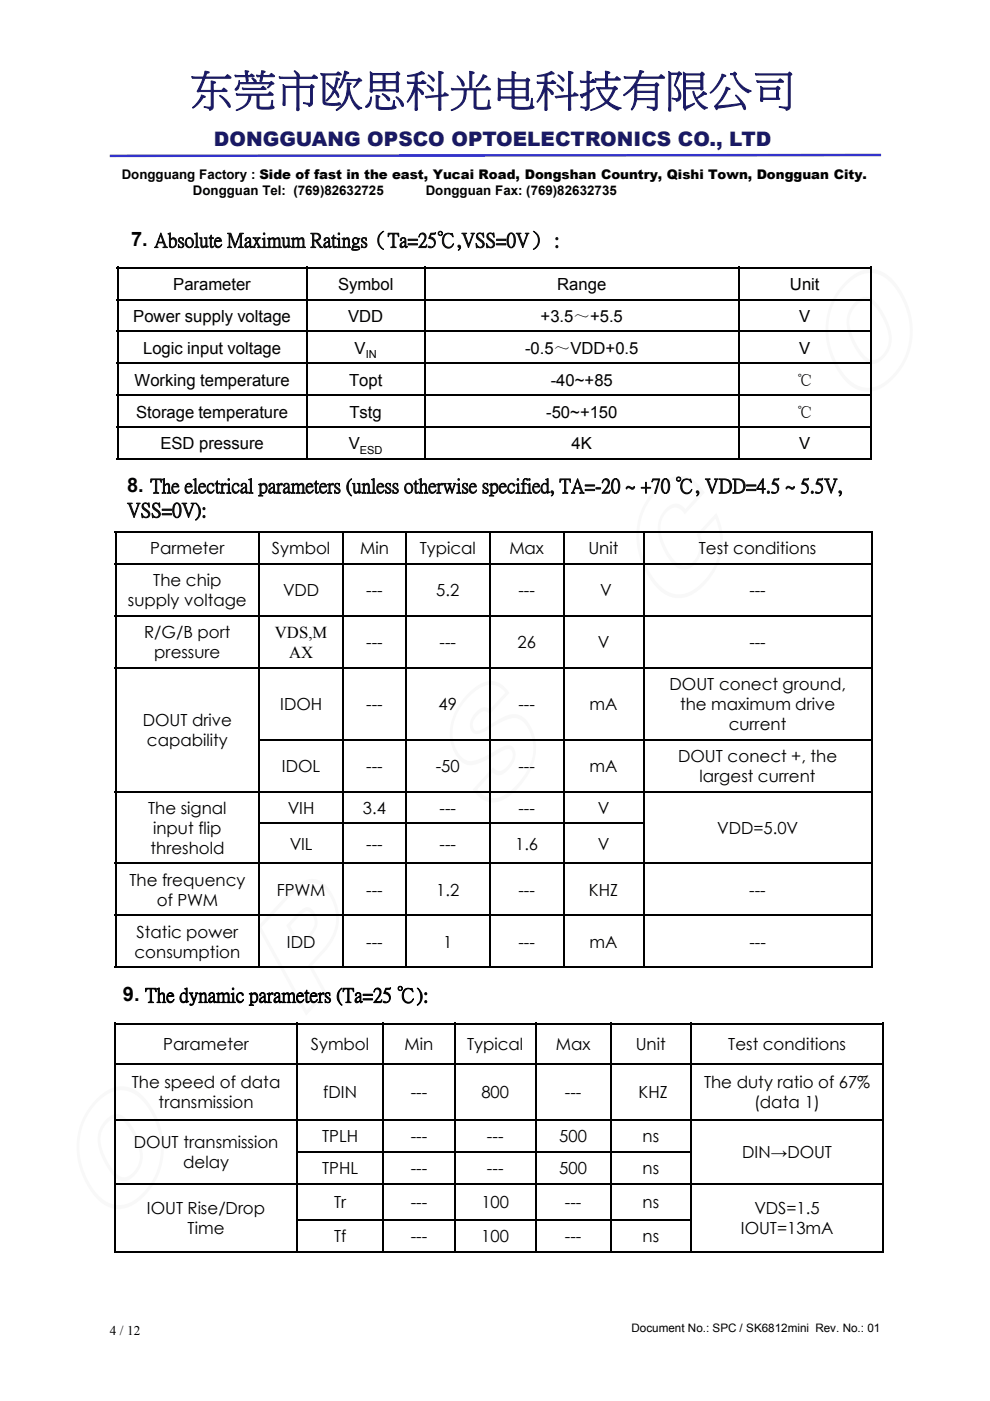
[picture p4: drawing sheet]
<svg xmlns="http://www.w3.org/2000/svg" width="210mm" height="297mm" viewBox="0 0 210 297" stroke-linecap="round" stroke-linejoin="round" font-family="sans-serif">
<defs><g id="words">
<text font-size="9.2" fill="#191965" x="40.3" y="22">东莞市欧思科光电科技有限公司</text>
<text font-size="4.2" fill="#191965" x="45.4" y="30.9">DONGGUANG OPSCO OPTOELECTRONICS CO., LTD</text>
<g font-size="4.2">
<text x="27.8" y="52.2">7. Absolute Maximum Ratings（Ta=25℃,VSS=0V） :</text>
<text x="27" y="104.3">8. The electrical parameters (unless otherwise specified, TA=-20 ~ +70 ℃, VDD=4.5 ~ 5.5V,</text>
<text x="26.1" y="212.3">9. The dynamic parameters (Ta=25 ℃):</text>
</g>
<text font-size="4.2" fill="#0d0d0d" x="27" y="109.5">VSS=0V):</text>
<g font-size="3.5">
<text x="36.7" y="61.4">Parameter</text>
<text x="71.7" y="61.4">Symbol</text>
<text x="118.2" y="61.4">Range</text>
<text x="167.5" y="61.4">Unit</text>
<text x="28.3" y="68.2">Power supply voltage</text>
<text x="73.8" y="68.2">VDD</text>
<text x="114.7" y="68.2">+3.5～+5.5</text>
<text x="169.5" y="68.2">V</text>
<text x="30.4" y="75">Logic input voltage</text>
<text x="75.2" y="75">V</text>
<text x="111.4" y="75">-0.5～VDD+0.5</text>
<text x="169.5" y="75">V</text>
<text x="28.6" y="81.7">Working temperature</text>
<text x="74.1" y="81.7">Topt</text>
<text x="116.8" y="81.7">-40~+85</text>
<text x="168.9" y="81.8">℃</text>
<text x="28.9" y="88.5">Storage temperature</text>
<text x="74.1" y="88.5">Tstg</text>
<text x="115.8" y="88.5">-50~+150</text>
<text x="168.9" y="88.6">℃</text>
<text x="34" y="95.3">ESD pressure</text>
<text x="74" y="95.3">V</text>
<text x="121.2" y="95.3">4K</text>
<text x="169.5" y="95.3">V</text>
<text x="31.9" y="117.5">Parmeter</text>
<text x="57.7" y="117.5">Symbol</text>
<text x="76.4" y="117.5">Min</text>
<text x="89" y="117.5">Typical</text>
<text x="108" y="117.5">Max</text>
<text x="124.8" y="117.5">Unit</text>
<text x="148.2" y="117.5">Test conditions</text>
<text x="32.5" y="124.3">The chip</text>
<text x="27.1" y="128.5">supply voltage</text>
<text x="60" y="126.4">VDD</text>
<text x="77.7" y="126.4">---</text>
<text x="92.5" y="126.4">5.2</text>
<text x="110" y="126.4">---</text>
<text x="127.3" y="126.4">V</text>
<text x="158.9" y="126.4">---</text>
<text x="30.6" y="135.3">R/G/B port</text>
<text x="58.3" y="135.2">VDS,M</text>
<text x="77.7" y="137.4">---</text>
<text x="93.2" y="137.4">---</text>
<text x="109.7" y="137.4">26</text>
<text x="126.8" y="137.4">V</text>
<text x="158.9" y="137.4">---</text>
<text x="32.7" y="139.5">pressure</text>
<text x="61.3" y="139.5">AX</text>
<text x="142" y="146.3">DOUT conect ground,</text>
<text x="30.3" y="153.9">DOUT drive</text>
<text x="59.4" y="150.5">IDOH</text>
<text x="77.7" y="150.5">---</text>
<text x="93" y="150.5">49</text>
<text x="110" y="150.5">---</text>
<text x="125.1" y="150.5">mA</text>
<text x="144.2" y="150.5">the maximum drive</text>
<text x="154.6" y="154.7">current</text>
<text x="31.2" y="158.1">capability</text>
<text x="143.8" y="161.5">DOUT conect +, the</text>
<text x="59.8" y="163.6">IDOL</text>
<text x="77.7" y="163.6">---</text>
<text x="92.4" y="163.6">-50</text>
<text x="110" y="163.6">---</text>
<text x="125.1" y="163.6">mA</text>
<text x="148.4" y="165.8">largest current</text>
<text x="31.4" y="172.5">The signal</text>
<text x="61" y="172.5">VIH</text>
<text x="77" y="172.5">3.4</text>
<text x="93.3" y="172.5">---</text>
<text x="110" y="172.5">---</text>
<text x="126.8" y="172.5">V</text>
<text x="32.5" y="176.8">input flip</text>
<text x="152.1" y="176.8">VDD=5.0V</text>
<text x="31.9" y="181">threshold</text>
<text x="61.4" y="180.1">VIL</text>
<text x="77.7" y="180.1">---</text>
<text x="93.2" y="180.1">---</text>
<text x="109.3" y="180.1">1.6</text>
<text x="126.8" y="180.1">V</text>
<text x="27.5" y="187.8">The frequency</text>
<text x="58.7" y="189.9">FPWM</text>
<text x="77.7" y="189.9">---</text>
<text x="92.5" y="189.9">1.2</text>
<text x="109.9" y="189.9">---</text>
<text x="124.9" y="189.9">KHZ</text>
<text x="158.9" y="189.9">---</text>
<text x="33.3" y="192">of PWM</text>
<text x="28.5" y="203">consumption</text>
<text x="29" y="198.8">Static power</text>
<text x="60.8" y="200.9">IDD</text>
<text x="77.7" y="200.9">---</text>
<text x="94" y="200.9">1</text>
<text x="110" y="200.9">---</text>
<text x="125.1" y="200.9">mA</text>
<text x="158.9" y="200.9">---</text>
<text x="34.6" y="222.6">Parameter</text>
<text x="65.9" y="222.6">Symbol</text>
<text x="85.8" y="222.6">Min</text>
<text x="99.1" y="222.6">Typical</text>
<text x="117.9" y="222.6">Max</text>
<text x="134.9" y="222.6">Unit</text>
<text x="154.5" y="222.6">Test conditions</text>
<text x="27.9" y="230.7">The speed of data</text>
<text x="68.6" y="232.8">fDIN</text>
<text x="87.1" y="232.8">---</text>
<text x="102.1" y="232.8">800</text>
<text x="119.8" y="232.8">---</text>
<text x="135.5" y="232.8">KHZ</text>
<text x="149.3" y="230.7">The duty ratio of 67%</text>
<text x="33.6" y="234.9">transmission</text>
<text x="159.9" y="234.9">(data 1)</text>
<text x="28.4" y="243.4">DOUT transmission</text>
<text x="68.3" y="242.1">TPLH</text>
<text x="87.1" y="242.1">---</text>
<text x="103.3" y="242.1">---</text>
<text x="118.6" y="242.1">500</text>
<text x="136.3" y="242.1">ns</text>
<text x="157.4" y="245.5">DIN→DOUT</text>
<text x="38.8" y="247.6">delay</text>
<text x="68.3" y="248.9">TPHL</text>
<text x="87.1" y="248.9">---</text>
<text x="103.3" y="248.9">---</text>
<text x="118.6" y="248.9">500</text>
<text x="136.3" y="248.9">ns</text>
<text x="31.2" y="257.5">IOUT Rise/Drop</text>
<text x="70.9" y="256.2">Tr</text>
<text x="87.1" y="256.2">---</text>
<text x="102.1" y="256.2">100</text>
<text x="119.8" y="256.2">---</text>
<text x="136.3" y="256.2">ns</text>
<text x="160" y="257.5">VDS=1.5</text>
<text x="39.8" y="261.7">Time</text>
<text x="70.8" y="263.4">Tf</text>
<text x="87.1" y="263.4">---</text>
<text x="102.1" y="263.4">100</text>
<text x="119.8" y="263.4">---</text>
<text x="136.3" y="263.4">ns</text>
<text x="157.1" y="261.7">IOUT=13mA</text>
</g>
<g font-size="2.8">
<text x="25.8" y="37.9">Dongguang Factory : Side of fast in the east, Yucai Road, Dongshan Country, Qishi Town, Dongguan City.</text>
<text x="40.9" y="41.3">Dongguan Tel: (769)82632725</text>
<text x="90.3" y="41.3">Dongguan Fax: (769)82632735</text>
<text x="23.3" y="283.1">4 / 12</text>
</g>
<text font-size="2.5" x="133.9" y="282.3">Document No.: SPC / SK6812mini Rev. No.: 01</text>
<g font-size="2.3">
<text x="77.6" y="75.8">IN</text>
<text x="76.3" y="96.2">ESD</text>
</g>
</g></defs>
<path d="M23.3 32.8l163.6-.2v.5l-163.6 .2z" fill="#33c"/>
<path d="M22.3 237.6a2.71 2.71 0 0 1 4.5-.3 13.1 13.1 0 0 1 3.5 8.4 5.7 5.7 0 0 1-3.8 4.7 3.6 3.6 0 0 1-3.2-2.1 11 11 0 0 1-2.5-8l.7-1.7zM21 233.3a14.2 14.2 0 0 0 1.3 21.3 5.6 5.6 0 0 0 6.9-.7 14 14 0 0 0 2.4-18.7 7.5 7.5 0 0 0-5.7-4 6.6 6.6 0 0 0-4.9 2.1zM22.7 238.1a5.3 5.3 0 0 0-.9 6 10 10 0 0 0 3.8 5.4 2.38 2.38 0 0 0 2.7-1 5.3 5.3 0 0 0 .9-5.9 10.1 10.1 0 0 0-3.8-5.4 2.36 2.36 0 0 0-2.7 .9zM20.8 232.7a6.3 6.3 0 0 1 8.1-1.5 15.1 15.1 0 0 1 .6 23.4 6.2 6.2 0 0 1-9.4-.9 15.4 15.4 0 0 1-1.2-18.8zM61.3 189.3a7.1 7.1 0 0 1 5.3-2.9 5.2 5.2 0 0 1 3.9 3.2 9.9 9.9 0 0 1-1.7 12.3l-2.6 2.9 3.1 5.7-4.4 4.8-10.3-18.8zM61.7 189.9l-6.3 6.7 9.7 17.6 3.4-3.8-3.1-5.7 2.9-3.2a9.1 9.1 0 0 0 .8-12.8 3.8 3.8 0 0 0-5.9-.2zM63.1 193.7l.9-.8a1.49 1.49 0 0 1 2.5 .3 3.7 3.7 0 0 1-.2 5l-2.8 3.1-2.8-5.1zM63.5 194.2l-1.9 2.1 2 3.9 1.5-1.6a4.1 4.1 0 0 0 1.6-3.6l-.4-.8a1.27 1.27 0 0 0-1-1 1.27 1.27 0 0 0-1.3 .6zM99.6 146.7a6.1 6.1 0 0 1 5.6-2.2 5.2 5.2 0 0 1 2.8 2.4l-4.1 4.5a1.4 1.4 0 0 0-2.4 0 2.58 2.58 0 0 0-1 3.2 1.05 1.05 0 0 0 1.5 .2l2-1.2a9.3 9.3 0 0 1 5.3-2.2 4.7 4.7 0 0 1 3.6 3.3 10.9 10.9 0 0 1-2.4 11.7 9 9 0 0 1-5.9 3.7 5.1 5.1 0 0 1-4.3-2.7l4.3-4.7a1.64 1.64 0 0 0 2.7 .1 3.2 3.2 0 0 0 1.3-3.6 1.08 1.08 0 0 0-1.5-.2l-1.9 1a11.4 11.4 0 0 1-5.8 2.2 4.8 4.8 0 0 1-3.3-3.2 10.9 10.9 0 0 1 2.8-11.6zM99.7 147.5a10.1 10.1 0 0 0-3.1 11 3.8 3.8 0 0 0 3.4 2.9 18.8 18.8 0 0 0 6.2-2.9 2.36 2.36 0 0 1 2.5-.2 3.6 3.6 0 0 1-.9 4.9 2.21 2.21 0 0 1-3 .8l-.3-.3-3.3 3.7a4.4 4.4 0 0 0 6.6 .6 13.1 13.1 0 0 0 5.3-9.1 7.7 7.7 0 0 0-2.8-6.4 3.5 3.5 0 0 0-3.3 .3l-3.5 1.9a4.1 4.1 0 0 1-2.9 .8 2.69 2.69 0 0 1-.1-4 2.81 2.81 0 0 1 2.8-1.5l.6 .5 3.3-3.7a3.9 3.9 0 0 0-5.8-.7zM139.8 103.8a13.7 13.7 0 0 0-2.2 17.2 8.8 8.8 0 0 0 5.5 5 6.4 6.4 0 0 0 5.6-2.2 12 12 0 0 0 3-13.9l-3.2 3.6a5.6 5.6 0 0 1-2.6 7.1 3.6 3.6 0 0 1-3.9-1.9 10.8 10.8 0 0 1-2.4-7.9 5 5 0 0 1 3.7-4 2.51 2.51 0 0 1 2.1 1.1l3.1-3.4a4.9 4.9 0 0 0-8.1-1.3zM139.4 103.3a6.3 6.3 0 0 1 6.4-2.1 7.5 7.5 0 0 1 3.7 3.2l-4.3 4.7a2.17 2.17 0 0 0-1.8-1.5 2.17 2.17 0 0 0-2.1 1.1 5.4 5.4 0 0 0-.7 5.9 9.2 9.2 0 0 0 3.8 5.2 2.81 2.81 0 0 0 3.3-1.6 5.2 5.2 0 0 0 .1-4.9l4.1-4.5a13.2 13.2 0 0 1-5.9 17.6 6.1 6.1 0 0 1-7.1-2.2 15.4 15.4 0 0 1-1.4-18.7zM181.2 64.3a2.71 2.71 0 0 1 4.5-.3 13.1 13.1 0 0 1 3.4 8.4 5.7 5.7 0 0 1-3.7 4.8 3.6 3.6 0 0 1-3.3-2.2 11 11 0 0 1-2.4-8l.7-1.7zM179.9 60a14.2 14.2 0 0 0 1.3 21.4 5.6 5.6 0 0 0 6.9-.7 14 14 0 0 0 2.3-18.8 7.4 7.4 0 0 0-5.6-4 6.6 6.6 0 0 0-4.9 2.1zM181.5 64.9a5.3 5.3 0 0 0-.8 5.9 10 10 0 0 0 3.8 5.4 2.36 2.36 0 0 0 2.7-1 5.3 5.3 0 0 0 .8-5.9 10 10 0 0 0-3.8-5.4 2.34 2.34 0 0 0-2.7 1zM179.7 59.4a6.3 6.3 0 0 1 8-1.4 15.6 15.6 0 0 1 5.8 10.8 13.9 13.9 0 0 1-7.4 13.9 6.2 6.2 0 0 1-7.1-2.3 15.4 15.4 0 0 1-1.3-18.8z" fill="#f8f8f8"/>
<g fill="none" stroke="#000" stroke-width=".36">
<path d="M25 56.6v41M65 56.6v41M184.8 56.6v41M24.8 63.5h160.2M24.8 70.3h160.2M24.8 77.1h160.2M24.8 83.8h160.2M24.8 90.6h160.2M24.5 112.6v92.7M55 112.6v92.7M72.8 112.6v92.7M86.1 112.6v92.7"/>
<path d="M103.9 112.6v92.7M119.6 112.6v92.7M136.5 112.6v92.7M184.9 112.6v92.7M54.8 156.8h130.3M24.3 167.8h160.8M54.8 174.6h81.9M24.3 183.1h160.8M24.3 194.1h160.8M24.3 205.1h160.8M24.4 216.9v48.8M63 216.9v48.8"/>
<path d="M81.2 216.9v48.8M96.5 216.9v48.8M113.6 216.9v48.8M129.5 216.9v48.8M146.7 216.9v48.8M24.3 225.6h163.2M24.3 237.4h163.2M24.3 251h163.2M62.9 244.2h83.9M62.9 258.7h83.9M24.3 265.5h163.2"/>
</g>
<path d="M24.8 56.7h160.2M90.1 56.6v41M156.7 56.6v41M24.8 97.4h160.2M24.3 119.5h160.8M24.3 112.8h160.8M24.3 130.6h160.8M24.3 141.6h160.8M24.3 217h163.2M187.3 216.9v48.8" fill="none" stroke="#000" stroke-width=".34"/>
<use href="#words"/>
</svg>
